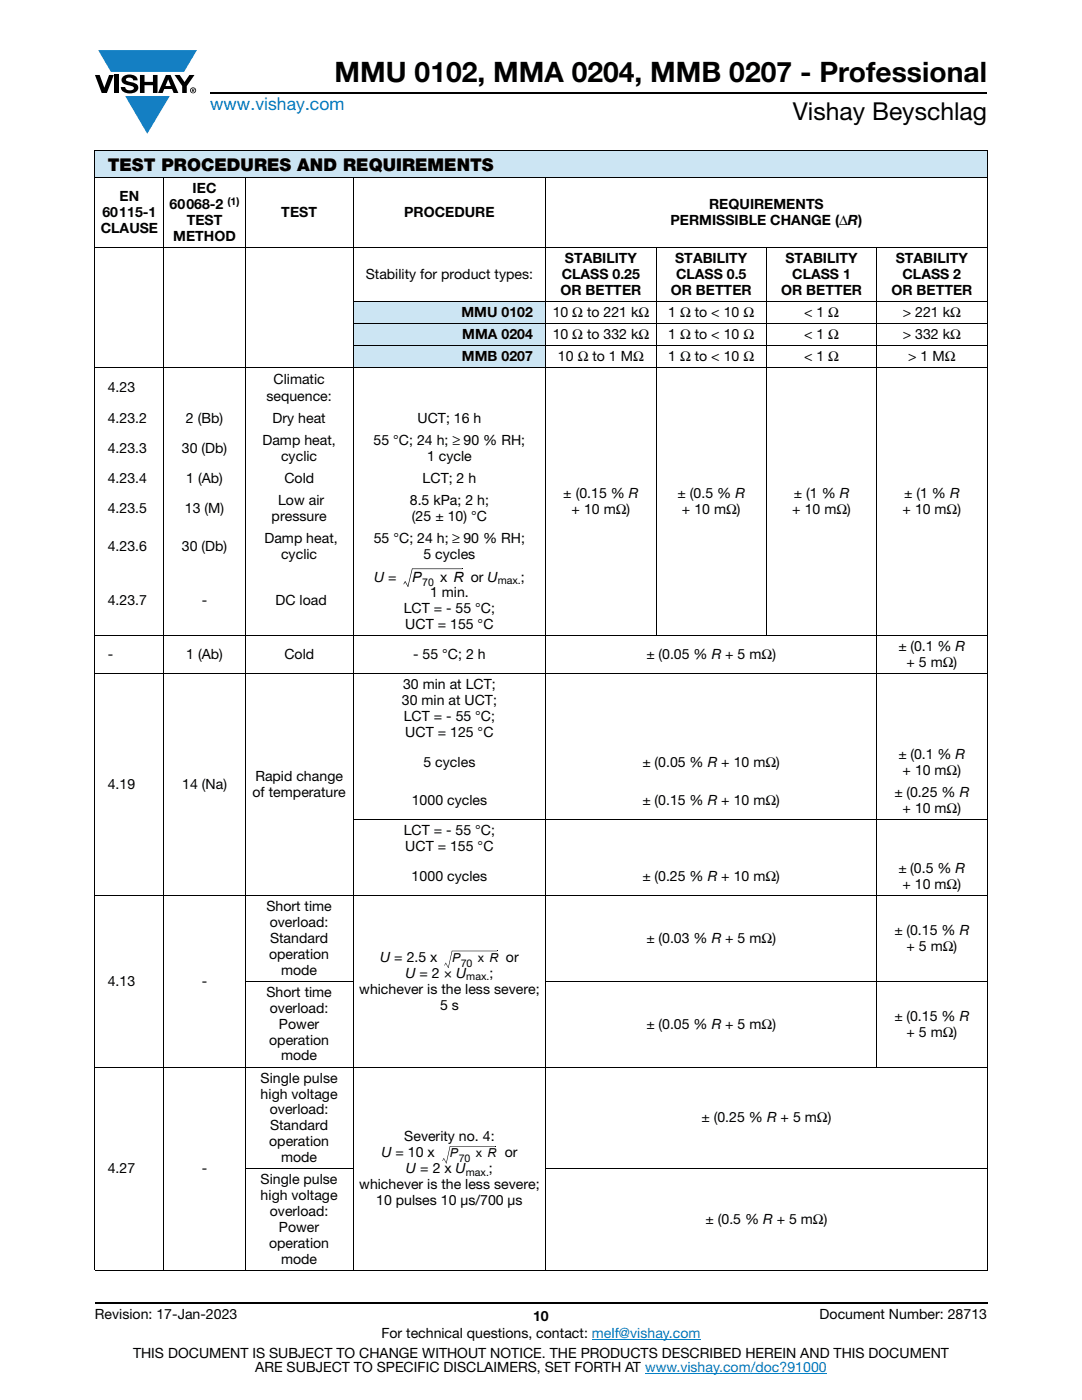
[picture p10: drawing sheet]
<svg xmlns="http://www.w3.org/2000/svg" width="216mm" height="279mm" viewBox="0 0 216 279" stroke-linecap="round" stroke-linejoin="round" font-family="sans-serif">
<defs><g id="words">
<text font-size="5.6" x="66.8" y="16.4">MMU 0102, MMA 0204, MMB 0207 - Professional</text>
<text font-size="4.9" x="158.2" y="24">Vishay Beyschlag</text>
<text font-size="3.5" fill="#007ec4" x="42" y="21.9">www.vishay.com</text>
<text font-size="3.5" x="21.5" y="34.1">TEST PROCEDURES AND REQUIREMENTS</text>
<g font-size="2.8">
<text x="23.9" y="40.2">EN</text>
<text x="33.8" y="41.8">60 068-2</text>
<text x="38.4" y="38.6">IEC</text>
<text x="141.5" y="41.8">REQUIREMENTS</text>
<text x="20.1" y="46.5">CLAUSE</text>
<text x="20.4" y="43.4">60 115-1</text>
<text x="37.3" y="45">TEST</text>
<text x="56.1" y="43.4">TEST</text>
<text x="80.6" y="43.4">PROCEDURE</text>
<text x="133.8" y="45">PERMISSIBLE CHANGE (ΔR)</text>
<text x="34.6" y="48.1">METHOD</text>
<text x="112.7" y="52.6">STABILITY</text>
<text x="134.7" y="52.6">STABILITY</text>
<text x="156.7" y="52.6">STABILITY</text>
<text x="178.7" y="52.6">STABILITY</text>
<text x="73" y="55.7">Stability for product types:</text>
<text x="111.8" y="58.9">OR BETTER</text>
<text x="112.1" y="55.7">CLASS 0.25</text>
<text x="133.9" y="58.9">OR BETTER</text>
<text x="134.9" y="55.7">CLASS 0.5</text>
<text x="155.9" y="58.9">OR BETTER</text>
<text x="158.1" y="55.7">CLASS 1</text>
<text x="177.9" y="58.9">OR BETTER</text>
<text x="180.1" y="55.7">CLASS 2</text>
<text x="92.1" y="63.3">MMU 0102</text>
<text x="110.3" y="63.3">10 Ω to 221 kΩ</text>
<text x="133.4" y="63.3">1 Ω to &lt; 10 Ω</text>
<text x="160.4" y="63.3">&lt; 1 Ω</text>
<text x="180.1" y="63.3">&gt; 221 kΩ</text>
<text x="92.2" y="67.7">MMA 0204</text>
<text x="110.3" y="67.7">10 Ω to 332 kΩ</text>
<text x="133.3" y="67.7">1 Ω to &lt; 10 Ω</text>
<text x="160.4" y="67.7">&lt; 1 Ω</text>
<text x="180.1" y="67.7">&gt; 332 kΩ</text>
<text x="54.6" y="76.5">Climatic</text>
<text x="92.2" y="72.1">MMB 0207</text>
<text x="111.3" y="72.1">10 Ω to 1 MΩ</text>
<text x="133.3" y="72.1">1 Ω to &lt; 10 Ω</text>
<text x="160.4" y="72.1">&lt; 1 Ω</text>
<text x="181.2" y="72.1">&gt; 1 MΩ</text>
<text x="21.5" y="78.3">4.23</text>
<text x="53.2" y="80.1">sequence:</text>
<text x="21.5" y="84.5">4.23.2</text>
<text x="37.1" y="84.5">2 (Bb)</text>
<text x="52.4" y="88.9">Damp heat,</text>
<text x="54.4" y="84.5">Dry heat</text>
<text x="74.5" y="88.9">55 °C; 24 h; ≥ 90 % RH;</text>
<text x="83.3" y="84.5">UCT; 16 h</text>
<text x="21.5" y="90.5">4.23.3</text>
<text x="36.3" y="90.5">30 (Db)</text>
<text x="56.1" y="92.1">cyclic</text>
<text x="85.2" y="92.1">1 cycle</text>
<text x="21.5" y="96.5">4.23.4</text>
<text x="37.2" y="96.5">1 (Ab)</text>
<text x="55.5" y="100.9">Low air</text>
<text x="56.7" y="96.5">Cold</text>
<text x="81.8" y="100.9">8.5 kPa; 2 h;</text>
<text x="84.3" y="96.5">LCT; 2 h</text>
<text x="112.4" y="99.5">± (0.15 % R</text>
<text x="135.2" y="99.5">± (0.5 % R</text>
<text x="158.4" y="99.5">± (1 % R</text>
<text x="180.4" y="99.5">± (1 % R</text>
<text x="21.5" y="102.5">4.23.5</text>
<text x="36.9" y="102.5">13 (M)</text>
<text x="54.2" y="104.1">pressure</text>
<text x="82.2" y="104.1">(25 ± 10) °C</text>
<text x="114.1" y="102.6">+ 10 mΩ)</text>
<text x="136.1" y="102.6">+ 10 mΩ)</text>
<text x="158.1" y="102.6">+ 10 mΩ)</text>
<text x="180.1" y="102.6">+ 10 mΩ)</text>
<text x="21.5" y="110">4.23.6</text>
<text x="36.3" y="110">30 (Db)</text>
<text x="52.8" y="108.5">Damp heat,</text>
<text x="56.1" y="111.6">cyclic</text>
<text x="74.6" y="108.5">55 °C; 24 h; ≥ 90 % RH;</text>
<text x="84.5" y="111.6">5 cycles</text>
<text x="74.6" y="116.1">U =</text>
<text x="82.3" y="116.1">P</text>
<text x="85.8" y="119.2">1 min.</text>
<text x="87.8" y="116.1">x R or U</text>
<text x="103.9" y="116.1">;</text>
<text x="21.5" y="120.8">4.23.7</text>
<text x="40.3" y="120.8">-</text>
<text x="55" y="120.8">DC load</text>
<text x="80.6" y="122.4">LCT = - 55 °C;</text>
<text x="80.9" y="125.6">UCT = 155 °C</text>
<text x="21.5" y="131.6">-</text>
<text x="37.2" y="131.6">1 (Ab)</text>
<text x="56.7" y="131.6">Cold</text>
<text x="82.4" y="131.6">- 55 °C; 2 h</text>
<text x="129" y="131.6">± (0.05 % R + 5 mΩ)</text>
<text x="179.3" y="130">± (0.1 % R</text>
<text x="80.4" y="137.6">30 min at LCT;</text>
<text x="180.9" y="133.2">+ 5 mΩ)</text>
<text x="80.2" y="140.7">30 min at UCT;</text>
<text x="80.6" y="143.9">LCT = - 55 °C;</text>
<text x="80.9" y="147.1">UCT = 125 °C</text>
<text x="50.9" y="155.9">Rapid change</text>
<text x="84.5" y="153.1">5 cycles</text>
<text x="128.2" y="153.1">± (0.05 % R + 10 mΩ)</text>
<text x="179.3" y="151.5">± (0.1 % R</text>
<text x="180.1" y="154.7">+ 10 mΩ)</text>
<text x="21.5" y="157.5">4.19</text>
<text x="36.3" y="157.5">14 (Na)</text>
<text x="50.4" y="159.1">of temperature</text>
<text x="82.1" y="160.7">1000 cycles</text>
<text x="128.2" y="160.7">± (0.15 % R + 10 mΩ)</text>
<text x="178.5" y="159.1">± (0.25 % R</text>
<text x="80.6" y="166.7">LCT = - 55 °C;</text>
<text x="180.1" y="162.3">+ 10 mΩ)</text>
<text x="80.9" y="169.8">UCT = 155 °C</text>
<text x="82.1" y="175.9">1000 cycles</text>
<text x="128.2" y="175.9">± (0.25 % R + 10 mΩ)</text>
<text x="179.3" y="174.3">± (0.5 % R</text>
<text x="180.1" y="177.4">+ 10 mΩ)</text>
<text x="53.2" y="181.8">Short time</text>
<text x="53.8" y="185">overload:</text>
<text x="53.7" y="191.4">operation</text>
<text x="53.9" y="188.2">Standard</text>
<text x="75.9" y="192">U = 2.5 x</text>
<text x="100.9" y="192">or</text>
<text x="129" y="188.2">± (0.03 % R + 5 mΩ)</text>
<text x="178.5" y="186.6">± (0.15 % R</text>
<text x="180.9" y="189.8">+ 5 mΩ)</text>
<text x="21.5" y="196.7">4.13</text>
<text x="40.3" y="196.7">-</text>
<text x="56.1" y="194.5">mode</text>
<text x="80.9" y="195.2">U = 2 × U</text>
<text x="97.7" y="195.2">;</text>
<text x="53.2" y="198.9">Short time</text>
<text x="53.8" y="202.1">overload:</text>
<text x="71.7" y="198.3">whichever is the less severe;</text>
<text x="87.8" y="201.5">5 s</text>
<text x="178.5" y="203.7">± (0.15 % R</text>
<text x="53.7" y="208.5">operation</text>
<text x="55.7" y="205.3">Power</text>
<text x="129" y="205.3">± (0.05 % R + 5 mΩ)</text>
<text x="180.9" y="206.9">+ 5 mΩ)</text>
<text x="56.1" y="211.6">mode</text>
<text x="52" y="216.1">Single pulse</text>
<text x="52" y="219.2">high voltage</text>
<text x="53.8" y="222.4">overload:</text>
<text x="53.9" y="225.6">Standard</text>
<text x="80.7" y="227.8">Severity no. 4:</text>
<text x="140" y="224">± (0.25 % R + 5 mΩ)</text>
<text x="53.7" y="228.8">operation</text>
<text x="56.1" y="231.9">mode</text>
<text x="76.1" y="231">U = 10 x</text>
<text x="100.7" y="231">or</text>
<text x="21.5" y="234.1">4.27</text>
<text x="40.3" y="234.1">-</text>
<text x="52" y="236.3">Single pulse</text>
<text x="52" y="239.5">high voltage</text>
<text x="71.7" y="237.3">whichever is the less severe;</text>
<text x="81" y="234.1">U = 2 x U</text>
<text x="97.6" y="234.1">;</text>
<text x="53.8" y="242.7">overload:</text>
<text x="55.7" y="245.9">Power</text>
<text x="75.1" y="240.5">10 pulses 10 μs/700 μs</text>
<text x="140.8" y="244.3">± (0.5 % R + 5 mΩ)</text>
<text x="53.7" y="249">operation</text>
<text x="56.1" y="252.2">mode</text>
<text x="18.9" y="263.3">Revision: 17-Jan-2023</text>
<text x="106.4" y="263.6">10</text>
<text x="163.6" y="263.3">Document Number: 28713</text>
<text x="76.1" y="267.1">For technical questions, contact: melf@vishay.com</text>
<text x="26.5" y="271">THIS DOCUMENT IS SUBJECT TO CHANGE WITHOUT NOTICE. THE PRODUCTS DESCRIBED HEREIN AND THIS DOCUMENT</text>
<text x="50.9" y="273.8">ARE SUBJECT TO SPECIFIC DISCLAIMERS, SET FORTH AT www.vishay.com/doc?91000</text>
</g>
<g font-size="2.5">
<text x="90.2" y="192">P</text>
<text x="95.3" y="192">x R</text>
<text x="89.8" y="231">P</text>
<text x="95" y="231">x R</text>
</g>
<g font-size="2.1">
<text x="45.4" y="40.9">(1)</text>
<text x="84.2" y="116.9">70</text>
<text x="99.3" y="116.6">max.</text>
<text x="91.9" y="193">70</text>
<text x="93" y="195.7">max.</text>
<text x="91.5" y="231.9">70</text>
<text x="92.9" y="234.7">max.</text>
</g>
</g></defs>
<g fill="#147fc3">
<path d="M19.6 10h19.7l-2.6 4.3h-1.1h-13.5z"/>
<path d="M25 19.2h8.9l-4.5 7.5z"/>
</g>
<g fill="#000">
<path d="M18.9 15h1l.9 2.5 1-2.5h.9l-1.4 3.6h-1zM22.9 15h.9v3.6h-.9zM24.6 15.3a2.1 2.1 0 0 1 2.8 .3l.1 .4h-.9a.79 .79 0 0 0-.7-.5 .79 .79 0 0 0-.8 .4l.3 .3 1 .2a1.08 1.08 0 0 1 1.2 1 1.08 1.08 0 0 1-1.1 1.2 1.73 1.73 0 0 1-2.4-1.2h.9a.96 .96 0 0 0 .8 .6 .96 .96 0 0 0 .9-.4 1.31 1.31 0 0 0-1.2-.6 1.03 1.03 0 0 1-1.1-.6 1.03 1.03 0 0 1 .2-1.1zM27.9 15h.9v1.3h1.7v-1.3h.9v3.6h-.9v-1.6h-1.7v1.6h-.9zM34.8 15h1.1l.9 1.4 1-1.4h1l-1.5 2.2v1.4h-.9v-1.4z"/>
<path d="M33.6 15.9l.5 1.3h-1.1zM33.1 15l-1.6 3.6h1l.3-.8h1.5l.3 .8h1l-1.6-3.6z"/>
<path d="M38.4 17.8h.2v.2h-.2zM38.3 17.7v.7h.1v-.3l.4 .3-.2-.3 .2-.2-.1-.2z"/>
<path d="M38.1 18a.46 .46 0 0 1 .9 0 .46 .46 0 0 1-.9 0zM37.9 18a.6 .6 0 0 0 1.2 0 .6 .6 0 0 0-1.2 0z"/>
</g>
<path d="M42 18.6h155M18.9 260h178.1" fill="none" stroke="#000" stroke-width=".36"/>
<path d="M118.1 267.3h21.7M128.7 274h36.3" fill="none" stroke="#007ec4" stroke-width=".2"/>
<g fill="#cce5f3">
<path d="M18.9 30h178.1v5.5h-178.1z"/>
<path d="M70.5 60.2h38.4v4.4h-38.4z"/>
<path d="M70.5 64.6h38.4v4.4h-38.4z"/>
<path d="M70.5 69h38.4v4.4h-38.4z"/>
</g>
<g fill="none" stroke="#000" stroke-width=".2">
<path d="M18.9 30h178.1M18.9 35.5h178.1M18.9 30.1v223.3M32.7 35.4v218.2M48.9 35.4v218.2M70.5 35.4v218.2M108.9 35.4v218.2M197 30.1v223.3M18.9 49.4h178.1M130.9 49.3v77.7M152.9 49.3v77.7M174.9 49.3v163.7"/>
<path d="M18.9 73.4h178.1M70.4 60.2h126.6M70.4 64.6h126.6M70.4 69h126.6M82.2 113.5h10M18.9 126.9h178.1M18.9 134.5h178.1M18.9 178.7h178.1M70.4 163.6h126.6M48.9 195.8h21.6M90.1 189.8h9.1M108.8 195.8h88.2"/>
<path d="M18.9 213h178.1M48.9 233.2h21.6M89.7 228.8h9.1M108.8 233.2h88.2M18.9 253.5h178.1"/>
</g>
<g fill="#000">
<path d="M80.5 116.5l.1 .1zM80.8 116l.1 .1-.3 .5-.1-.1zM81.4 117.1h.1zM80.8 116l.7 1-.1 .1-.6-1zM81.3 117l.2 .1zM82.2 113.5h.1l-.8 3.6-.2-.1zM92.2 113.5l.1 .1zM88.7 192.6v.1zM88.9 192.2l-.1 .5zM89.4 193.1h.1zM88.9 192.1l.5 1zM89.4 193.1l.1 .1z"/>
<path d="M90.1 189.8h.2l-.8 3.3h-.1zM99.2 189.7l.1 .1zM88.3 231.6v.1zM88.5 231.2l-.2 .5zM89 232.1h.1zM88.6 231.1l.4 1zM89 232.1l.1 .1zM89.7 228.8h.2l-.8 3.3h-.1zM98.8 228.7l.1 .1z"/>
</g>
<use href="#words"/>
</svg>
